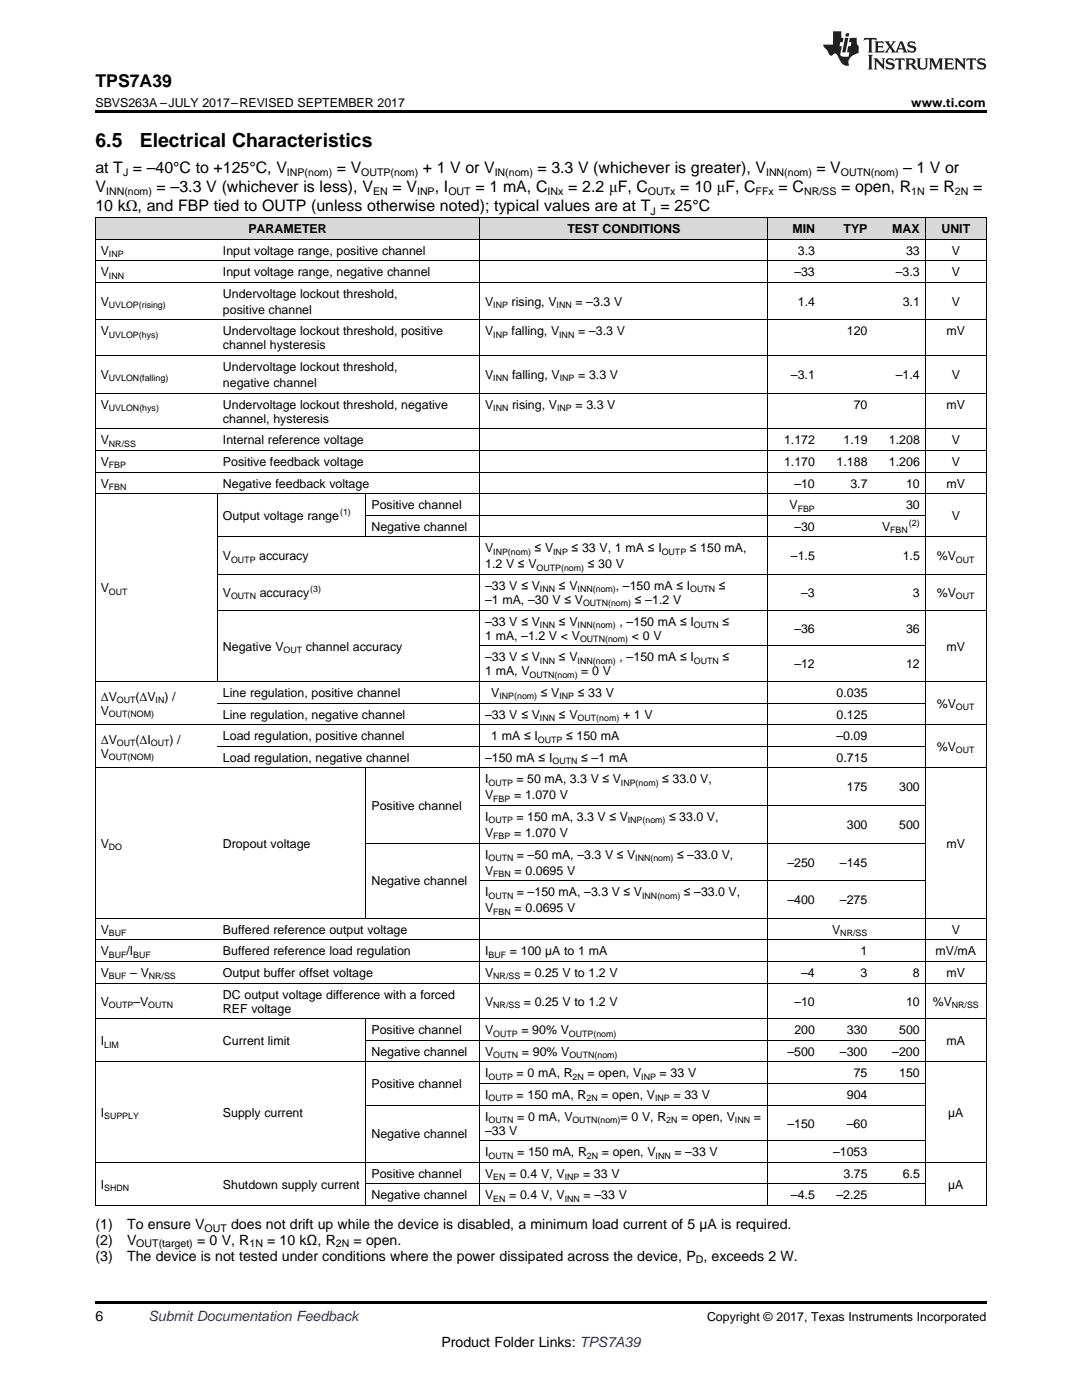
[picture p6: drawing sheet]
<svg xmlns="http://www.w3.org/2000/svg" width="216mm" height="279mm" viewBox="0 0 216 279" stroke-linecap="round" stroke-linejoin="round" font-family="sans-serif">
<defs><g id="words">
<g font-size="3.9">
<text x="19" y="29.3">6.5</text>
<text x="27.9" y="29.3">Electrical Characteristics</text>
</g>
<text font-size="3.5" x="19" y="17.3">TPS7A39</text>
<g font-size="3.2">
<text x="19" y="34.4">at T = –40°C to +125°C, V</text>
<text x="67.2" y="34.4">= V</text>
<text x="84.4" y="34.4">+ 1 V or V</text>
<text x="107.2" y="34.4">= 3.3 V (whichever is greater), V</text>
<text x="162.9" y="34.4">= V</text>
<text x="180.2" y="34.4">– 1 V or</text>
<text x="19" y="38.3">V</text>
<text x="31.3" y="38.3">= –3.3 V (whichever is less), V</text>
<text x="78.3" y="38.3">= V</text>
<text x="86.7" y="38.3">, I</text>
<text x="94.9" y="38.3">= 1 mA, C</text>
<text x="113.4" y="38.3">= 2.2 μF, C</text>
<text x="135.7" y="38.3">= 10 μF, C</text>
<text x="155.4" y="38.3">= C</text>
<text x="167.8" y="38.3">= open, R</text>
<text x="185.5" y="38.3">= R</text>
<text x="194.2" y="38.3">=</text>
<text x="19" y="42.2">10 kΩ, and FBP tied to OUTP (unless otherwise noted); typical values are at T = 25°C</text>
</g>
<g font-size="2.8">
<text x="19" y="245.2">(1)</text>
<text x="25.4" y="245.2">To ensure V</text>
<text x="46.1" y="245.2">does not drift up while the device is disabled, a minimum load current of 5 µA is required.</text>
<text x="19" y="248.4">(2)</text>
<text x="19" y="251.6">(3)</text>
<text x="25.4" y="248.4">V</text>
<text x="25.4" y="251.6">The device is not tested under conditions where the power dissipated across the device, P , exceeds 2 W.</text>
<text x="39.3" y="248.4">= 0 V, R</text>
<text x="53.3" y="248.4">= 10 kΩ, R</text>
<text x="70.6" y="248.4">= open.</text>
<text x="19" y="263.6">6</text>
<text x="88.1" y="268.9">Product Folder Links: TPS7A39</text>
</g>
<text font-size="2.8" fill="#0000c8" x="29.6" y="263.6">Submit Documentation Feedback</text>
<g font-size="2.5">
<text x="19" y="21.4">SBVS263A –JULY 2017–REVISED SEPTEMBER 2017</text>
<text x="181.8" y="21.4">www.ti.com</text>
<text x="49.6" y="46.5">PARAMETER</text>
<text x="113.2" y="46.5">TEST CONDITIONS</text>
<text x="158.1" y="46.5">MIN</text>
<text x="168.3" y="46.5">TYP</text>
<text x="178" y="46.5">MAX</text>
<text x="187.9" y="46.5">UNIT</text>
<text x="20.1" y="50.8">V</text>
<text x="44.5" y="50.8">Input voltage range, positive channel</text>
<text x="159.2" y="50.8">3.3</text>
<text x="180.8" y="50.8">33</text>
<text x="189.9" y="50.8">V</text>
<text x="20.1" y="55.1">V</text>
<text x="44.5" y="55.1">Input voltage range, negative channel</text>
<text x="44.5" y="59.4">Undervoltage lockout threshold,</text>
<text x="158.5" y="55.1">–33</text>
<text x="178.8" y="55.1">–3.3</text>
<text x="189.9" y="55.1">V</text>
<text x="20.1" y="61">V</text>
<text x="44.5" y="62.6">positive channel</text>
<text x="96.8" y="61">V</text>
<text x="102.1" y="61">rising, V</text>
<text x="114.8" y="61">= –3.3 V</text>
<text x="159.2" y="61">1.4</text>
<text x="180.1" y="61">3.1</text>
<text x="189.9" y="61">V</text>
<text x="20.1" y="66.9">V</text>
<text x="44.5" y="66.9">Undervoltage lockout threshold, positive</text>
<text x="44.5" y="69.7">channel hysteresis</text>
<text x="96.8" y="66.9">V</text>
<text x="102.1" y="66.9">falling, V</text>
<text x="115.4" y="66.9">= –3.3 V</text>
<text x="169" y="66.9">120</text>
<text x="188.9" y="66.9">mV</text>
<text x="20.1" y="75.6">V</text>
<text x="44.5" y="74">Undervoltage lockout threshold,</text>
<text x="44.5" y="77.3">negative channel</text>
<text x="96.8" y="75.6">V</text>
<text x="102.2" y="75.6">falling, V</text>
<text x="115.4" y="75.6">= 3.3 V</text>
<text x="157.8" y="75.6">–3.1</text>
<text x="178.8" y="75.6">–1.4</text>
<text x="189.9" y="75.6">V</text>
<text x="20.1" y="81.6">V</text>
<text x="44.5" y="81.6">Undervoltage lockout threshold, negative</text>
<text x="96.8" y="81.6">V</text>
<text x="102.2" y="81.6">rising, V</text>
<text x="114.8" y="81.6">= 3.3 V</text>
<text x="170.4" y="81.6">70</text>
<text x="188.9" y="81.6">mV</text>
<text x="20.1" y="88.7">V</text>
<text x="44.5" y="84.4">channel, hysteresis</text>
<text x="44.5" y="88.7">Internal reference voltage</text>
<text x="156.5" y="88.7">1.172</text>
<text x="168.3" y="88.7">1.19</text>
<text x="177.4" y="88.7">1.208</text>
<text x="189.9" y="88.7">V</text>
<text x="20.1" y="93">V</text>
<text x="44.5" y="93">Positive feedback voltage</text>
<text x="156.5" y="93">1.170</text>
<text x="166.9" y="93">1.188</text>
<text x="177.4" y="93">1.206</text>
<text x="189.9" y="93">V</text>
<text x="20.1" y="97.3">V</text>
<text x="44.5" y="97.3">Negative feedback voltage</text>
<text x="74.1" y="101.6">Positive channel</text>
<text x="157.6" y="101.6">V</text>
<text x="158.5" y="97.3">–10</text>
<text x="169.7" y="97.3">3.7</text>
<text x="180.8" y="97.3">10</text>
<text x="180.8" y="101.6">30</text>
<text x="188.9" y="97.3">mV</text>
<text x="44.5" y="103.8">Output voltage range</text>
<text x="74.1" y="105.9">Negative channel</text>
<text x="158.5" y="105.9">–30</text>
<text x="176" y="105.9">V</text>
<text x="189.9" y="103.8">V</text>
<text x="44.5" y="111.8">V</text>
<text x="51.7" y="111.8">accuracy</text>
<text x="96.8" y="110.2">V</text>
<text x="96.8" y="113.4">1.2 V ≤ V</text>
<text x="106.7" y="110.2">≤ V</text>
<text x="114.1" y="110.2">≤ 33 V, 1 mA ≤ I</text>
<text x="117.3" y="113.4">≤ 30 V</text>
<text x="137.7" y="110.2">≤ 150 mA,</text>
<text x="157.8" y="111.8">–1.5</text>
<text x="180.1" y="111.8">1.5</text>
<text x="186.9" y="111.8">%V</text>
<text x="20.1" y="118.2">V</text>
<text x="44.5" y="119.1">V</text>
<text x="51.8" y="119.1">accuracy</text>
<text x="96.8" y="117.7">–33 V ≤ V</text>
<text x="111.5" y="117.7">≤ V</text>
<text x="122.9" y="117.7">, –150 mA ≤ I</text>
<text x="143.4" y="117.7">≤</text>
<text x="159.9" y="119.1">–3</text>
<text x="182.2" y="119.1">3</text>
<text x="186.9" y="119.1">%V</text>
<text x="96.8" y="120.5">–1 mA, –30 V ≤ V</text>
<text x="96.8" y="124.8">–33 V ≤ V</text>
<text x="111.5" y="124.8">≤ V</text>
<text x="123.6" y="124.8">, –150 mA ≤ I</text>
<text x="126.7" y="120.5">≤ –1.2 V</text>
<text x="144.2" y="124.8">≤</text>
<text x="44.5" y="129.8">Negative V</text>
<text x="61" y="129.8">channel accuracy</text>
<text x="96.8" y="127.7">1 mA, –1.2 V &lt; V</text>
<text x="96.8" y="132">–33 V ≤ V</text>
<text x="111.5" y="132">≤ V</text>
<text x="123.6" y="132">, –150 mA ≤ I</text>
<text x="126.1" y="127.7">&lt; 0 V</text>
<text x="144.2" y="132">≤</text>
<text x="158.5" y="126.3">–36</text>
<text x="180.8" y="126.3">36</text>
<text x="188.9" y="129.8">mV</text>
<text x="96.8" y="134.8">1 mA, V</text>
<text x="116" y="134.8">= 0 V</text>
<text x="158.5" y="133.4">–12</text>
<text x="180.8" y="133.4">12</text>
<text x="20.1" y="139.8">ΔV</text>
<text x="20.1" y="142.7">V</text>
<text x="27" y="139.8">(ΔV</text>
<text x="32.8" y="139.8">) /</text>
<text x="44.5" y="139.1">Line regulation, positive channel</text>
<text x="44.5" y="143.4">Line regulation, negative channel</text>
<text x="96.8" y="143.4">–33 V ≤ V</text>
<text x="98" y="139.1">V</text>
<text x="107.9" y="139.1">≤ V</text>
<text x="111.5" y="143.4">≤ V</text>
<text x="115.3" y="139.1">≤ 33 V</text>
<text x="124.3" y="143.4">+ 1 V</text>
<text x="166.9" y="139.1">0.035</text>
<text x="166.9" y="143.4">0.125</text>
<text x="186.9" y="141.3">%V</text>
<text x="20.1" y="148.4">ΔV</text>
<text x="27" y="148.4">(ΔI</text>
<text x="33.8" y="148.4">) /</text>
<text x="44.5" y="147.7">Load regulation, positive channel</text>
<text x="98" y="147.7">1 mA ≤ I</text>
<text x="113" y="147.7">≤ 150 mA</text>
<text x="166.9" y="147.7">–0.09</text>
<text x="186.9" y="149.9">%V</text>
<text x="20.1" y="151.3">V</text>
<text x="44.5" y="152">Load regulation, negative channel</text>
<text x="96.8" y="152">–150 mA ≤ I</text>
<text x="116" y="152">≤ –1 mA</text>
<text x="166.9" y="152">0.715</text>
<text x="74.1" y="161.7">Positive channel</text>
<text x="96.8" y="156.3">I</text>
<text x="96.8" y="159.5">V</text>
<text x="102.6" y="159.5">= 1.070 V</text>
<text x="103" y="156.3">= 50 mA, 3.3 V ≤ V</text>
<text x="132.1" y="156.3">≤ 33.0 V,</text>
<text x="169" y="157.9">175</text>
<text x="179.4" y="157.9">300</text>
<text x="96.8" y="163.8">I</text>
<text x="96.8" y="167">V</text>
<text x="102.6" y="167">= 1.070 V</text>
<text x="103" y="163.8">= 150 mA, 3.3 V ≤ V</text>
<text x="133.5" y="163.8">≤ 33.0 V,</text>
<text x="169" y="165.4">300</text>
<text x="179.4" y="165.4">500</text>
<text x="20.1" y="169.2">V</text>
<text x="44.5" y="169.2">Dropout voltage</text>
<text x="96.8" y="171.3">I</text>
<text x="103.2" y="171.3">= –50 mA, –3.3 V ≤ V</text>
<text x="135.1" y="171.3">≤ –33.0 V,</text>
<text x="157.1" y="172.9">–250</text>
<text x="167.6" y="172.9">–145</text>
<text x="188.9" y="169.2">mV</text>
<text x="74.1" y="176.7">Negative channel</text>
<text x="96.8" y="174.6">V</text>
<text x="96.8" y="178.9">I</text>
<text x="102.7" y="174.6">= 0.0695 V</text>
<text x="103.2" y="178.9">= –150 mA, –3.3 V ≤ V</text>
<text x="136.5" y="178.9">≤ –33.0 V,</text>
<text x="96.8" y="182.1">V</text>
<text x="102.7" y="182.1">= 0.0695 V</text>
<text x="157.1" y="180.4">–400</text>
<text x="167.6" y="180.4">–275</text>
<text x="20.1" y="186.4">V</text>
<text x="20.1" y="190.7">V</text>
<text x="25.3" y="190.7">/I</text>
<text x="44.5" y="186.4">Buffered reference output voltage</text>
<text x="44.5" y="190.7">Buffered reference load regulation</text>
<text x="96.8" y="190.7">I</text>
<text x="101.7" y="190.7">= 100 µA to 1 mA</text>
<text x="166.1" y="186.4">V</text>
<text x="171.7" y="190.7">1</text>
<text x="186.7" y="190.7">mV/mA</text>
<text x="189.9" y="186.4">V</text>
<text x="20.1" y="195">V</text>
<text x="26" y="195">– V</text>
<text x="44.5" y="195">Output buffer offset voltage</text>
<text x="96.8" y="195">V</text>
<text x="104.5" y="195">= 0.25 V to 1.2 V</text>
<text x="159.9" y="195">–4</text>
<text x="171.7" y="195">3</text>
<text x="182.2" y="195">8</text>
<text x="188.9" y="195">mV</text>
<text x="20.1" y="200.7">V</text>
<text x="26.6" y="200.7">–V</text>
<text x="44.5" y="199.3">DC output voltage difference with a forced</text>
<text x="44.5" y="202.1">REF voltage</text>
<text x="96.8" y="200.7">V</text>
<text x="104.5" y="200.7">= 0.25 V to 1.2 V</text>
<text x="158.5" y="200.7">–10</text>
<text x="180.8" y="200.7">10</text>
<text x="186.1" y="200.7">%V</text>
<text x="20.1" y="208.6">I</text>
<text x="44.5" y="208.6">Current limit</text>
<text x="74.1" y="206.4">Positive channel</text>
<text x="96.8" y="206.4">V</text>
<text x="104" y="206.4">= 90% V</text>
<text x="158.5" y="206.4">200</text>
<text x="169" y="206.4">330</text>
<text x="179.4" y="206.4">500</text>
<text x="188.9" y="208.6">mA</text>
<text x="74.1" y="210.7">Negative channel</text>
<text x="96.8" y="210.7">V</text>
<text x="96.8" y="215">I</text>
<text x="103.1" y="215">= 0 mA, R</text>
<text x="104.1" y="210.7">= 90% V</text>
<text x="117.2" y="215">= open, V</text>
<text x="131.6" y="215">= 33 V</text>
<text x="157.1" y="210.7">–500</text>
<text x="167.6" y="210.7">–300</text>
<text x="170.4" y="215">75</text>
<text x="178" y="210.7">–200</text>
<text x="179.4" y="215">150</text>
<text x="74.1" y="217.2">Positive channel</text>
<text x="96.8" y="219.3">I</text>
<text x="103.1" y="219.3">= 150 mA, R</text>
<text x="120" y="219.3">= open, V</text>
<text x="134.4" y="219.3">= 33 V</text>
<text x="169" y="219.3">904</text>
<text x="20.1" y="222.9">I</text>
<text x="44.5" y="222.9">Supply current</text>
<text x="74.1" y="227.2">Negative channel</text>
<text x="96.8" y="223.6">I</text>
<text x="96.8" y="226.4">–33 V</text>
<text x="103.2" y="223.6">= 0 mA, V</text>
<text x="123.8" y="223.6">= 0 V, R</text>
<text x="135.9" y="223.6">= open, V</text>
<text x="150.4" y="223.6">=</text>
<text x="157.1" y="225">–150</text>
<text x="169" y="225">–60</text>
<text x="189.2" y="222.9">µA</text>
<text x="96.8" y="230.8">I</text>
<text x="103.2" y="230.8">= 150 mA, R</text>
<text x="120.1" y="230.8">= open, V</text>
<text x="134.6" y="230.8">= –33 V</text>
<text x="166.2" y="230.8">–1053</text>
<text x="20.1" y="237.2">I</text>
<text x="44.5" y="237.2">Shutdown supply current</text>
<text x="74.1" y="235.1">Positive channel</text>
<text x="74.1" y="239.4">Negative channel</text>
<text x="96.8" y="235.1">V</text>
<text x="96.8" y="239.4">V</text>
<text x="101.6" y="235.1">= 0.4 V, V</text>
<text x="101.6" y="239.4">= 0.4 V, V</text>
<text x="116.3" y="235.1">= 33 V</text>
<text x="116.4" y="239.4">= –33 V</text>
<text x="157.8" y="239.4">–4.5</text>
<text x="166.9" y="239.4">–2.25</text>
<text x="168.3" y="235.1">3.75</text>
<text x="180.1" y="235.1">6.5</text>
<text x="189.2" y="237.2">µA</text>
<text x="141.1" y="263.6">Copyright © 2017, Texas Instruments Incorporated</text>
</g>
<g font-size="2.1">
<text x="24.6" y="35.1">J</text>
<text x="57.3" y="35.1">INP(nom)</text>
<text x="72.1" y="35.1">OUTP(nom)</text>
<text x="98.7" y="35.1">IN(nom)</text>
<text x="152.9" y="35.1">INN(nom)</text>
<text x="167.8" y="35.1">OUTN(nom)</text>
<text x="21.2" y="38.9">INN(nom)</text>
<text x="74.4" y="38.9">EN</text>
<text x="83.2" y="38.9">INP</text>
<text x="89.5" y="38.9">OUT</text>
<text x="109.3" y="38.9">INx</text>
<text x="129.3" y="38.9">OUTx</text>
<text x="150.8" y="38.9">FFx</text>
<text x="160.4" y="38.9">NR/SS</text>
<text x="181.8" y="38.9">1N</text>
<text x="190.5" y="38.9">2N</text>
<text x="129.8" y="42.8">J</text>
<text x="40.8" y="245.8">OUT</text>
<text x="27.2" y="249">OUT(target)</text>
<text x="49.8" y="249">1N</text>
<text x="67" y="249">2N</text>
<text x="138.8" y="252.1">D</text>
</g>
<g font-size="1.8">
<text x="21.7" y="51.3">INP</text>
<text x="21.7" y="55.6">INN</text>
<text x="21.7" y="61.5">UVLOP(rising)</text>
<text x="98.4" y="61.5">INP</text>
<text x="111.1" y="61.5">INN</text>
<text x="21.7" y="67.4">UVLOP(hys)</text>
<text x="98.4" y="67.4">INP</text>
<text x="111.6" y="67.4">INN</text>
<text x="21.7" y="76.1">UVLON(falling)</text>
<text x="98.4" y="76.1">INN</text>
<text x="111.7" y="76.1">INP</text>
<text x="21.7" y="82.1">UVLON(hys)</text>
<text x="98.4" y="82.1">INN</text>
<text x="111.2" y="82.1">INP</text>
<text x="21.7" y="89.2">NR/SS</text>
<text x="21.7" y="93.5">FBP</text>
<text x="21.7" y="97.8">FBN</text>
<text x="67.9" y="102.8">(1)</text>
<text x="159.2" y="102.1">FBP</text>
<text x="177.6" y="106.4">FBN</text>
<text x="181.4" y="104.9">(2)</text>
<text x="46.1" y="112.3">OUTP</text>
<text x="98.4" y="110.7">INP(nom)</text>
<text x="107.1" y="113.9">OUTP(nom)</text>
<text x="110.4" y="110.7">INP</text>
<text x="132" y="110.7">OUTP</text>
<text x="190.7" y="112.3">OUT</text>
<text x="21.7" y="118.7">OUT</text>
<text x="46.1" y="119.6">OUTN</text>
<text x="61.9" y="118.1">(3)</text>
<text x="107.7" y="118.2">INN</text>
<text x="115.3" y="118.2">INN(nom)</text>
<text x="137.7" y="118.2">OUTN</text>
<text x="190.7" y="119.6">OUT</text>
<text x="107.7" y="125.3">INN</text>
<text x="115.3" y="125.3">INN(nom)</text>
<text x="116.3" y="121">OUTN(nom)</text>
<text x="138.5" y="125.3">OUTN</text>
<text x="56.6" y="130.3">OUT</text>
<text x="115.7" y="128.2">OUTN(nom)</text>
<text x="105.7" y="135.3">OUTN(nom)</text>
<text x="107.7" y="132.5">INN</text>
<text x="115.3" y="132.5">INN(nom)</text>
<text x="138.5" y="132.5">OUTN</text>
<text x="21.7" y="143.2">OUT(NOM)</text>
<text x="23.3" y="140.3">OUT</text>
<text x="31" y="140.3">IN</text>
<text x="99.7" y="139.6">INP(nom)</text>
<text x="107.7" y="143.9">INN</text>
<text x="111.6" y="139.6">INP</text>
<text x="115.3" y="143.9">OUT(nom)</text>
<text x="190.7" y="141.7">OUT</text>
<text x="23.3" y="148.9">OUT</text>
<text x="30.1" y="148.9">OUT</text>
<text x="107.4" y="148.2">OUTP</text>
<text x="21.7" y="151.8">OUT(NOM)</text>
<text x="110.2" y="152.5">OUTN</text>
<text x="190.7" y="150.4">OUT</text>
<text x="97.5" y="156.8">OUTP</text>
<text x="98.4" y="160">FBP</text>
<text x="123.9" y="156.8">INP(nom)</text>
<text x="97.5" y="164.3">OUTP</text>
<text x="98.4" y="167.5">FBP</text>
<text x="125.3" y="164.3">INP(nom)</text>
<text x="21.7" y="169.7">DO</text>
<text x="97.5" y="171.8">OUTN</text>
<text x="126.8" y="171.8">INN(nom)</text>
<text x="97.5" y="179.4">OUTN</text>
<text x="98.4" y="175">FBN</text>
<text x="128.1" y="179.4">INN(nom)</text>
<text x="98.4" y="182.6">FBN</text>
<text x="21.7" y="186.9">BUF</text>
<text x="21.7" y="191.2">BUF</text>
<text x="26.6" y="191.2">BUF</text>
<text x="97.5" y="191.2">BUF</text>
<text x="167.7" y="186.9">NR/SS</text>
<text x="21.7" y="195.5">BUF</text>
<text x="29.7" y="195.5">NR/SS</text>
<text x="98.4" y="195.5">NR/SS</text>
<text x="21.7" y="201.2">OUTP</text>
<text x="29.6" y="201.2">OUTN</text>
<text x="98.4" y="201.2">NR/SS</text>
<text x="189.9" y="201.2">NR/SS</text>
<text x="20.8" y="209.1">LIM</text>
<text x="98.4" y="206.9">OUTP</text>
<text x="113.5" y="206.9">OUTP(nom)</text>
<text x="97.5" y="215.5">OUTP</text>
<text x="98.4" y="211.2">OUTN</text>
<text x="113.6" y="211.2">OUTN(nom)</text>
<text x="114.3" y="215.5">2N</text>
<text x="127.9" y="215.5">INP</text>
<text x="97.5" y="219.8">OUTP</text>
<text x="117" y="219.8">2N</text>
<text x="130.7" y="219.8">INP</text>
<text x="20.8" y="223.4">SUPPLY</text>
<text x="97.5" y="224.1">OUTN</text>
<text x="114.2" y="224.1">OUTN(nom)</text>
<text x="133" y="224.1">2N</text>
<text x="146.6" y="224.1">INN</text>
<text x="97.5" y="231.2">OUTN</text>
<text x="117.1" y="231.2">2N</text>
<text x="130.8" y="231.2">INN</text>
<text x="20.8" y="237.7">SHDN</text>
<text x="98.4" y="235.5">EN</text>
<text x="98.4" y="239.9">EN</text>
<text x="112.7" y="235.5">INP</text>
<text x="112.7" y="239.9">INN</text>
</g>
</g></defs>
<g fill="#d8d8d8">
<path d="M19 43.5h24.4v4.3h-24.4z"/>
<path d="M43.4 43.5h29.7v4.3h-29.7z"/>
<path d="M73.1 43.5h22.6v4.3h-22.6z"/>
<path d="M95.7 43.5h57.5v4.3h-57.5z"/>
<path d="M153.2 43.5h10.5v4.3h-10.5z"/>
<path d="M163.7 43.5h10.5v4.3h-10.5z"/>
<path d="M174.2 43.5h10.4v4.3h-10.4z"/>
<path d="M184.6 43.5h12.2v4.3h-12.2z"/>
</g>
<path d="M19 22h177.8v.5h-177.8zM19 259.7h177.8v.5h-177.8z" fill="#000"/>
<g fill="none" stroke="#000" stroke-width=".2">
<path d="M19 56.3h177.8M19 52h177.8M19 47.7h177.8M19 43.4h177.8M19.1 43.4v197.2M95.7 43.4v197.2M153.2 43.4v197.2M184.6 43.4v197.2M196.8 43.4v197.2M19 78.5h177.8M19 71h177.8M19 63.8h177.8"/>
<path d="M19 98.5h177.8M19 94.2h177.8M19 89.9h177.8M19 85.6h177.8M43.4 98.5v37.6M73 98.5v8.7M43.4 114.6h153.4M43.4 107.1h153.4M73.1 102.8h111.5M19 136h177.8M43.4 121.8h153.4M95.7 128.9h88.9"/>
<path d="M19 153.2h177.8M19 144.6h177.8M43.4 148.9h141.2M43.4 140.3h141.2M73 153.3v30M73.1 168.3h111.5M95.7 175.8h88.9M95.7 160.7h88.9M19 196.2h177.8M19 191.9h177.8M19 187.6h177.8M19 183.3h177.8"/>
<path d="M19 211.9h177.8M19 203.3h177.8M73 203.4v37.2M73.1 207.6h111.5M95.7 216.2h88.9M19 232h177.8M73.1 236.3h111.5M73.1 220.5h111.5M95.7 227.7h88.9M19 240.6h177.8"/>
</g>
<g fill="#231f20">
<path d="M172.5 7.6l-.1 .5 .4-.2h.6v.1v2.1l-.2 .4h.9l-.2-.4v-2.1l.1-.1h.5l.5 .2-.2-.5zM174.5 8.3l.2 .3v1.5l-.2 .4h1.8l.2-.6a1.04 1.04 0 0 1-1.3 .2v-.7h.6l.3 .2v-.6l-.3 .2h-.6v-.6l.8-.1 .4 .3-.2-.5zM176.5 8.3l.9 1.1-.9 1.1h.8l-.2-.2 .4-.7 .5 .7-.2 .2h1.5l-.2-.2 .2-.4h.9l.1 .4-.2 .2h1l-.3-.3-.7-1.9h-.5l-.9 2-.8-1 .9-1h-.8l.1 .3-.4 .5-.3-.6 .1-.2zM179.7 8.6l.4 1h-.7zM181.3 8.4a.63 .63 0 0 0-.2 .7 .63 .63 0 0 0 .6 .4l.6 .2 .1 .2a.75 .75 0 0 1-.7 .4 .75 .75 0 0 1-.6-.5l.1 .7 .1-.1a1.11 1.11 0 0 0 1.5-.6 1.13 1.13 0 0 0-1.2-.8l-.1-.4a1.04 1.04 0 0 1 1.2 .2l-.2-.5-.2 .1-.4-.2zM173.2 10.9l.2 .4v2.2l-.2 .4h1l-.3-.4v-2.2l.3-.4zM174.3 11.6l.3 .4v1.5l-.3 .4h.8l-.2-.4v-1.3l1.5 1.7v-1.9l.2-.4h-.7l.2 .4v.9l-1.1-1.3zM177 11.8a.62 .62 0 0 0-.2 .7 .62 .62 0 0 0 .6 .4l.6 .1 .1 .3a.76 .76 0 0 1-.7 .3 .76 .76 0 0 1-.7-.4l.2 .7 .1-.1a1.11 1.11 0 0 0 1.5-.6 1.13 1.13 0 0 0-1.2-.8l-.1-.4a1.04 1.04 0 0 1 1.2 .2l-.2-.6-.2 .1-.5-.1zM178.7 11.6l-.2 .6a.61 .61 0 0 1 .8-.3v1.6l-.2 .4h.9l-.2-.4v-1.6a.63 .63 0 0 1 .7 .3l-.1-.6zM180.6 11.6l.3 .4v1.5l-.3 .4h1l-.2-.2-.1-.8 .6 .2a.76 .76 0 0 0 1.2 .7l-1-1a.58 .58 0 0 0 .6-.5 .58 .58 0 0 0-.5-.6zM181.4 11.9h.1a.45 .45 0 0 1 .5 .1 .45 .45 0 0 1 .1 .5l-.8 .2zM182.9 11.6l.2 .2a2.17 2.17 0 0 0 .3 1.9 .99 .99 0 0 0 1.6-.6v-1.1l.2-.4h-.7l.2 .2a1.92 1.92 0 0 1-.2 1.8 .6 .6 0 0 1-.9-.5v-1.1l.2-.4zM185.4 11.6l.2 .4v1.5l-.2 .4h.7l-.2-.4v-1.4l.8 1.8 .8-1.8v1.4l-.2 .4h.9l-.2-.4v-1.5l.2-.4h-.8l-.6 1.5-.6-1.5zM188.4 11.6l.2 .4v1.5l-.2 .4h1.8l.1-.6a1.04 1.04 0 0 1-1.2 .1v-.6h.5l.4 .2v-.6l-.4 .2h-.5v-.7h.8l.3 .3-.1-.6zM190.5 11.6l.2 .4v1.5l-.2 .4h.7l-.2-.4v-1.3l1.5 1.7v-1.9l.2-.4h-.7l.2 .4v.9l-1.1-1.3zM192.9 11.6l-.1 .6a.61 .61 0 0 1 .7-.3l.1 1.6-.3 .4h1l-.3-.4 .1-1.6a.63 .63 0 0 1 .7 .3l-.1-.6zM195.2 11.8a.62 .62 0 0 0-.2 .7 .62 .62 0 0 0 .6 .4l.6 .1 .1 .3a.76 .76 0 0 1-.7 .3 .76 .76 0 0 1-.6-.4l.1 .7 .1-.1a1.11 1.11 0 0 0 1.6-.6 1.13 1.13 0 0 0-1.3-.8l-.1-.4a1.04 1.04 0 0 1 1.2 .2l-.1-.6-.2 .1-.5-.1z"/>
<path d="M166.2 6.3v2.6h-1.9v.4l.8 .9a.91 .91 0 0 0 1 .8 .56 .56 0 0 1 .5-.3 .56 .56 0 0 1 .5 .3l.4 .8a1.53 1.53 0 0 0 1.9 1.2 1.54 1.54 0 0 1 1-2.1l.9-.3v-1.4a1.52 1.52 0 0 1-.4-1.6h-1.3l-.2 .8h.5l-.2 .8h-.5l-.1 1v.2l.4 .1-.2 .8a1.93 1.93 0 0 1-1.6-.3l.3-1.8h-.5l.2-.8h.4l.2-.8h-.4v-1.3zM168.6 7.6l-.6 2.9h.7l.6-2.9zM168.8 6.6l-.1 .7h.6l.2-.7z"/>
</g>
<use href="#words"/>
</svg>
